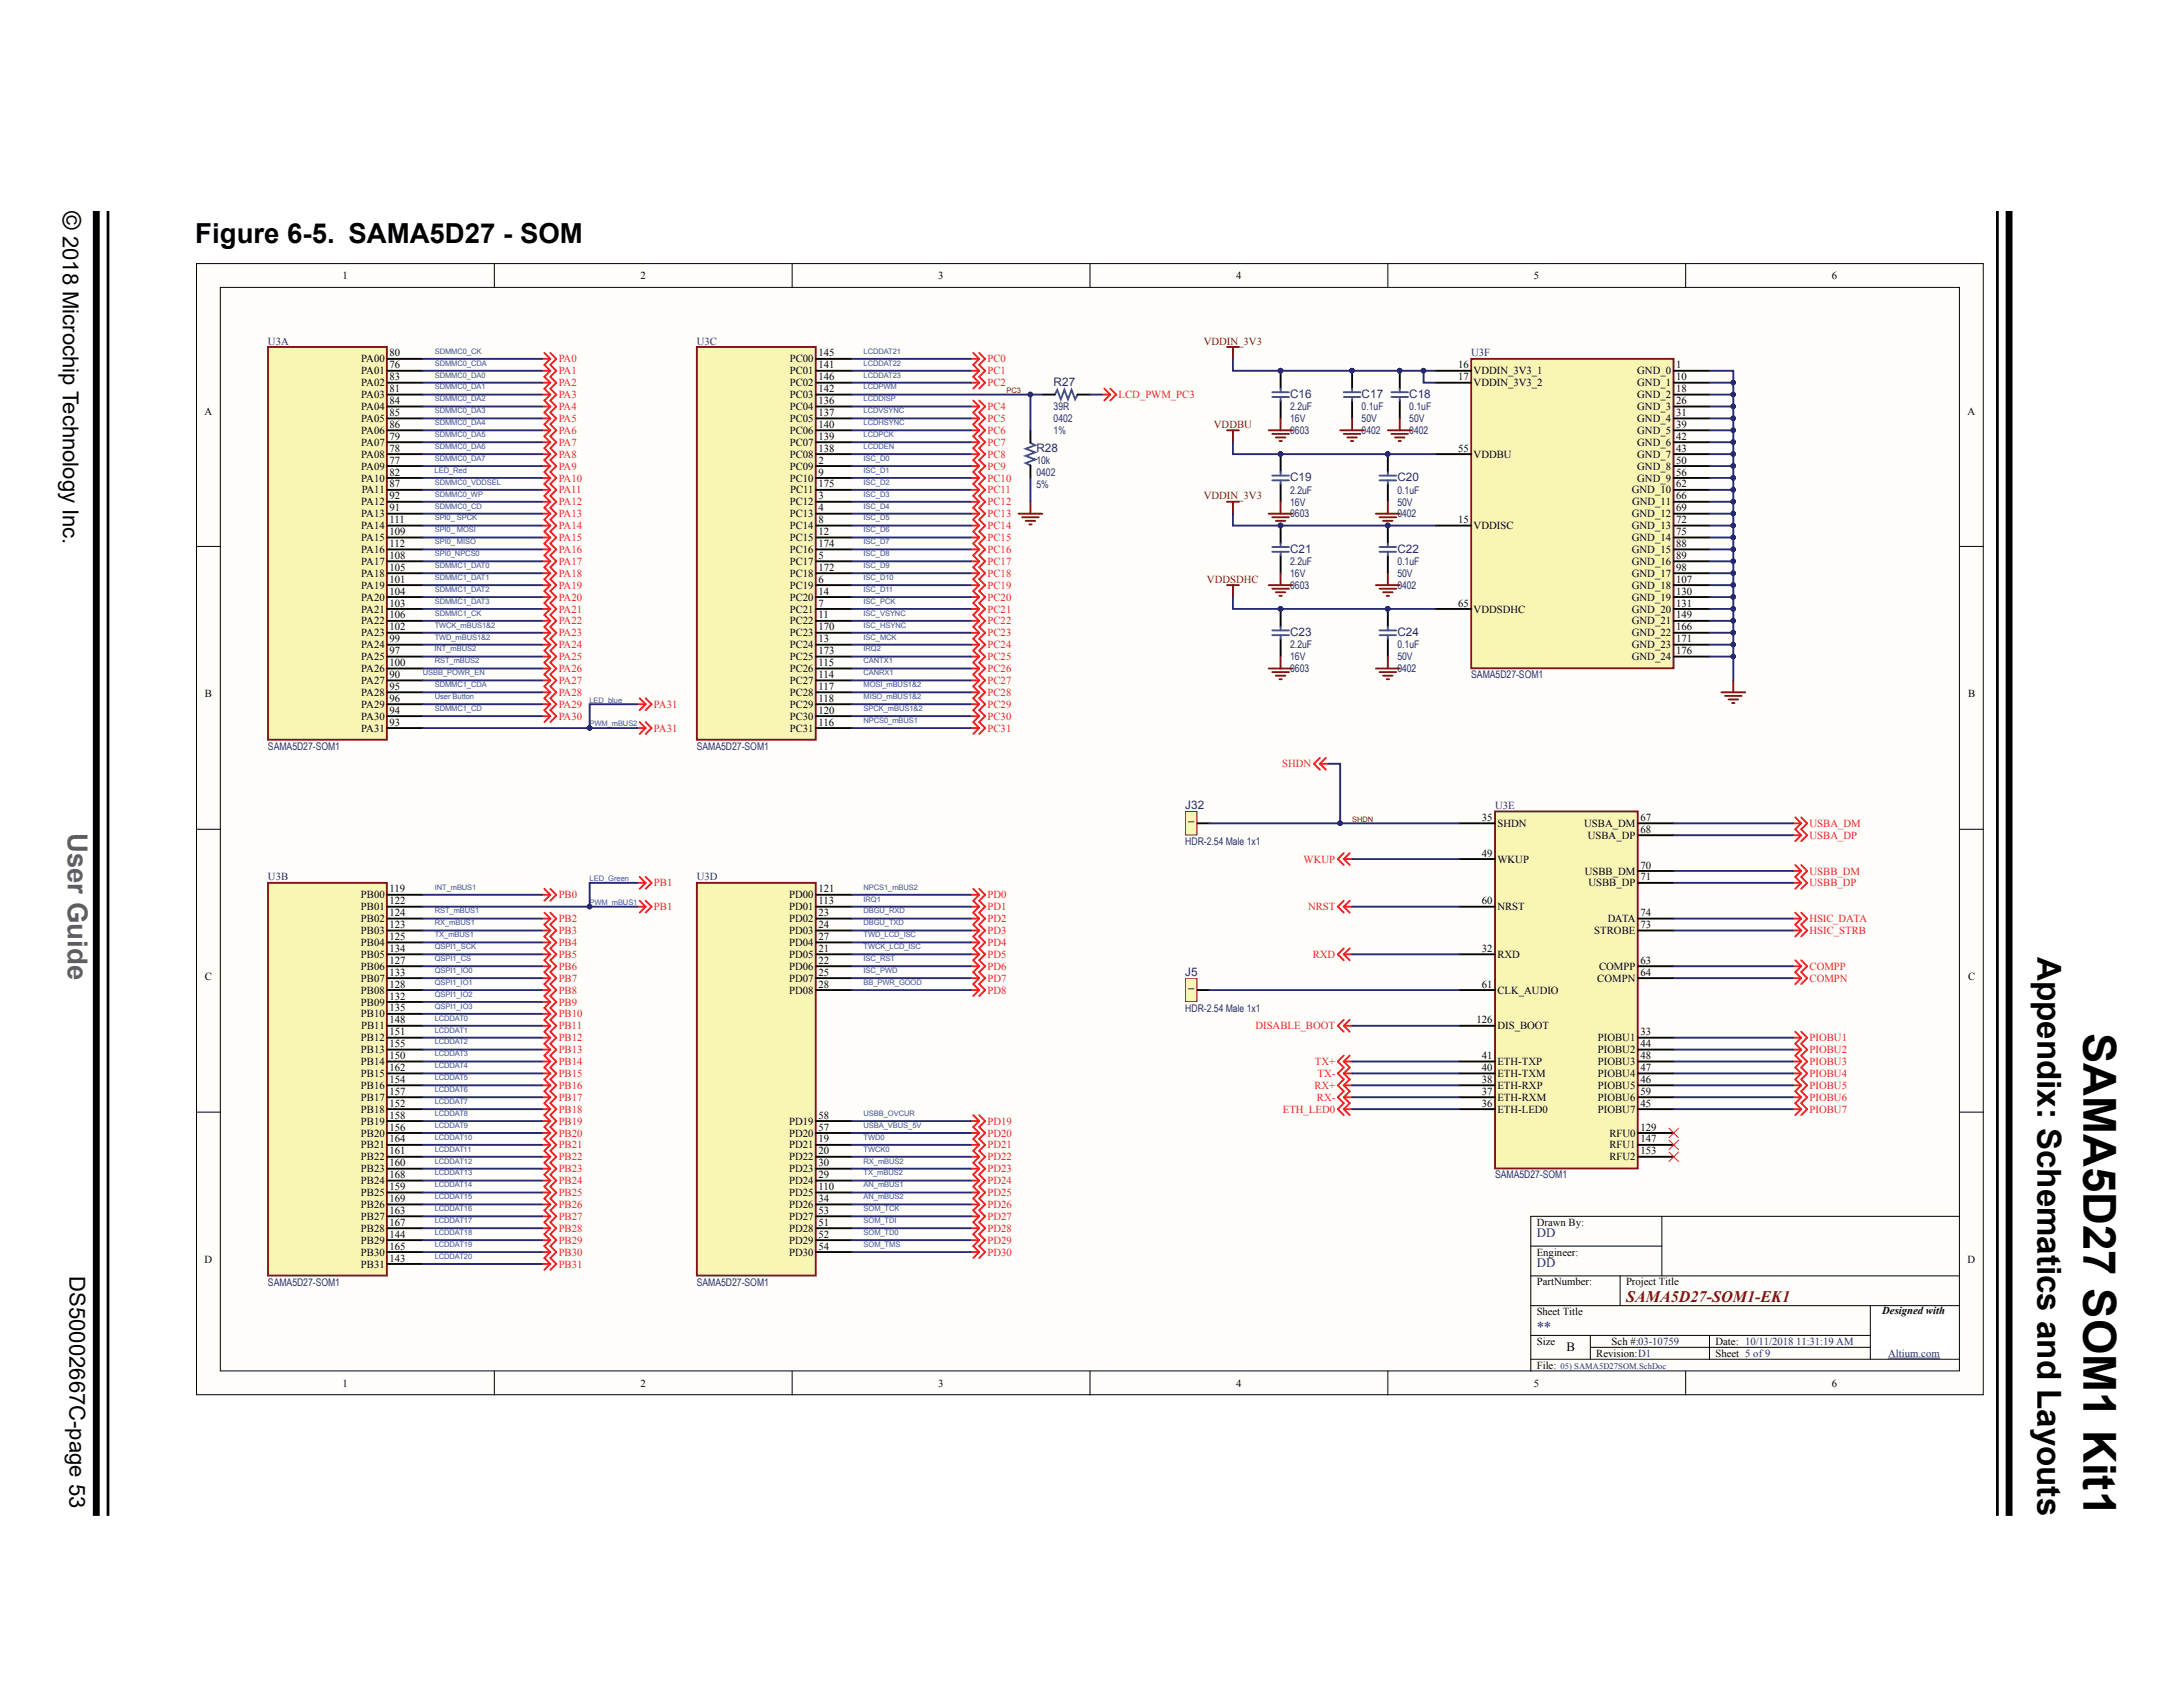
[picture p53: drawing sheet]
<svg xmlns="http://www.w3.org/2000/svg" width="279mm" height="216mm" viewBox="0 0 279 216" stroke-linecap="round" stroke-linejoin="round" font-family="sans-serif">
<defs><g id="words">
<text font-size="5.8" x="266.7" y="132.2" transform="rotate(90 266.7 132.2)">SAMA5D27 SOM1 Kit1</text>
<text font-size="4.2" x="260.8" y="122.5" transform="rotate(90 260.8 122.5)">Appendix: Schematics and Layouts</text>
<text font-size="3.5" x="25" y="31.1">Figure 6-5. SAMA5D27 - SOM</text>
<text font-size="3.5" fill="#656565" x="8.7" y="106.6" transform="rotate(90 8.7 106.6)">User Guide</text>
<text font-size="3.2" x="8.1" y="27" transform="rotate(90 8.1 27)">©</text>
<g font-size="2.8">
<text x="8.1" y="30.2" transform="rotate(90 8.1 30.2)">2018 Microchip Technology Inc.</text>
<text x="8.9" y="163.3" transform="rotate(90 8.9 163.3)">DS50002667C-page 53</text>
</g>
<text font-size="2.1" fill="#7f1315" x="208.1" y="166.6">SAMA5D27-SOM1-EK1</text>
<text font-size="1.9" fill="#272873" x="196.7" y="170.5">**</text>
<g font-size="1.7" fill="#272873">
<text x="196.7" y="158.4">DD</text>
<text x="196.7" y="162.2">DD</text>
</g>
<text font-size="1.7" fill="#040503" x="200.5" y="172.8">B</text>
<g font-size="1.5" fill="#272873">
<text x="134.9" y="49.4">R27</text>
<text x="165.1" y="50.9">C16</text>
<text x="174.3" y="50.9">C17</text>
<text x="180.4" y="50.9">C18</text>
<text x="132.6" y="57.9">R28</text>
<text x="165.1" y="61.6">C19</text>
<text x="178.8" y="61.6">C20</text>
<text x="165.1" y="70.7">C21</text>
<text x="178.8" y="70.7">C22</text>
<text x="165.1" y="81.4">C23</text>
<text x="178.8" y="81.4">C24</text>
<text x="151.7" y="103.5">J32</text>
<text x="151.7" y="124.9">J5</text>
</g>
<g font-size="1.4" fill="#040503">
<text x="43.9" y="35.7">1</text>
<text x="82" y="35.7">2</text>
<text x="120.1" y="35.7">3</text>
<text x="158.2" y="35.7">4</text>
<text x="196.3" y="35.7">5</text>
<text x="234.5" y="35.7">6</text>
<text x="46.2" y="46.4">PA00</text>
<text x="46.2" y="47.9">PA01</text>
<text x="49.9" y="45.6">80</text>
<text x="49.9" y="47.1">76</text>
<text x="101.1" y="46.4">PC00</text>
<text x="101.1" y="47.9">PC01</text>
<text x="104.7" y="45.6">145</text>
<text x="104.7" y="47.1">141</text>
<text x="186.6" y="47.1">16</text>
<text x="188.6" y="47.9">VDDIN_3V3_1</text>
<text x="209.5" y="47.9">GND_0</text>
<text x="214.5" y="47.1">1</text>
<text x="26.2" y="53.1">A</text>
<text x="46.2" y="49.4">PA02</text>
<text x="46.2" y="51">PA03</text>
<text x="46.2" y="52.5">PA04</text>
<text x="49.9" y="48.7">83</text>
<text x="49.9" y="50.2">81</text>
<text x="49.9" y="51.7">84</text>
<text x="49.9" y="53.2">85</text>
<text x="101.1" y="49.4">PC02</text>
<text x="101.1" y="51">PC03</text>
<text x="101.1" y="52.5">PC04</text>
<text x="104.7" y="48.7">146</text>
<text x="104.7" y="50.2">142</text>
<text x="104.7" y="51.7">136</text>
<text x="104.7" y="53.2">137</text>
<text x="186.6" y="48.7">17</text>
<text x="188.6" y="49.4">VDDIN_3V3_2</text>
<text x="209.5" y="49.4">GND_1</text>
<text x="209.5" y="51">GND_2</text>
<text x="209.5" y="52.5">GND_3</text>
<text x="214.5" y="48.7">10</text>
<text x="214.5" y="50.2">18</text>
<text x="214.5" y="51.7">26</text>
<text x="214.5" y="53.2">31</text>
<text x="251.8" y="53.1">A</text>
<text x="46.2" y="54">PA05</text>
<text x="46.2" y="55.5">PA06</text>
<text x="46.2" y="57.1">PA07</text>
<text x="46.2" y="58.6">PA08</text>
<text x="49.9" y="54.8">86</text>
<text x="49.9" y="56.3">79</text>
<text x="49.9" y="57.8">78</text>
<text x="49.9" y="59.3">77</text>
<text x="101.1" y="54">PC05</text>
<text x="101.1" y="55.5">PC06</text>
<text x="101.1" y="57.1">PC07</text>
<text x="101.1" y="58.6">PC08</text>
<text x="104.7" y="54.8">140</text>
<text x="104.7" y="56.3">139</text>
<text x="104.7" y="57.8">138</text>
<text x="104.7" y="59.3">2</text>
<text x="186.6" y="57.8">55</text>
<text x="188.6" y="58.6">VDDBU</text>
<text x="209.5" y="54">GND_4</text>
<text x="209.5" y="55.5">GND_5</text>
<text x="209.5" y="57.1">GND_6</text>
<text x="209.5" y="58.6">GND_7</text>
<text x="214.5" y="54.8">39</text>
<text x="214.5" y="56.3">42</text>
<text x="214.5" y="57.8">43</text>
<text x="214.5" y="59.3">50</text>
<text x="46.2" y="60.1">PA09</text>
<text x="46.2" y="61.6">PA10</text>
<text x="46.2" y="64.7">PA12</text>
<text x="46.3" y="63.1">PA11</text>
<text x="49.9" y="62.4">87</text>
<text x="49.9" y="60.9">82</text>
<text x="49.9" y="63.9">92</text>
<text x="49.9" y="65.4">91</text>
<text x="101.1" y="60.1">PC09</text>
<text x="101.1" y="61.6">PC10</text>
<text x="101.1" y="64.7">PC12</text>
<text x="101.1" y="63.1">PC11</text>
<text x="104.7" y="62.4">175</text>
<text x="104.7" y="60.9">9</text>
<text x="104.7" y="63.9">3</text>
<text x="104.7" y="65.4">4</text>
<text x="208.9" y="63.1">GND_10</text>
<text x="208.9" y="64.7">GND_11</text>
<text x="209.5" y="60.1">GND_8</text>
<text x="209.5" y="61.6">GND_9</text>
<text x="214.5" y="63.9">66</text>
<text x="214.5" y="60.9">56</text>
<text x="214.5" y="62.4">62</text>
<text x="214.5" y="65.4">69</text>
<text x="46.2" y="66.2">PA13</text>
<text x="46.2" y="67.7">PA14</text>
<text x="46.2" y="69.2">PA15</text>
<text x="46.2" y="70.8">PA16</text>
<text x="49.9" y="67">111</text>
<text x="49.9" y="68.5">109</text>
<text x="49.9" y="70">112</text>
<text x="49.9" y="71.5">108</text>
<text x="101.1" y="66.2">PC13</text>
<text x="101.1" y="67.7">PC14</text>
<text x="101.1" y="69.2">PC15</text>
<text x="101.1" y="70.8">PC16</text>
<text x="104.7" y="67">8</text>
<text x="104.7" y="68.5">12</text>
<text x="104.7" y="70">174</text>
<text x="104.7" y="71.5">5</text>
<text x="186.6" y="67">15</text>
<text x="188.6" y="67.7">VDDISC</text>
<text x="208.9" y="66.2">GND_12</text>
<text x="208.9" y="67.7">GND_13</text>
<text x="208.9" y="69.2">GND_14</text>
<text x="208.9" y="70.8">GND_15</text>
<text x="214.5" y="67">72</text>
<text x="214.5" y="68.5">75</text>
<text x="214.5" y="70">88</text>
<text x="214.5" y="71.5">89</text>
<text x="46.2" y="72.3">PA17</text>
<text x="46.2" y="73.8">PA18</text>
<text x="46.2" y="75.3">PA19</text>
<text x="46.2" y="76.9">PA20</text>
<text x="49.9" y="73.1">105</text>
<text x="49.9" y="74.6">101</text>
<text x="49.9" y="76.1">104</text>
<text x="49.9" y="77.6">103</text>
<text x="101.1" y="72.3">PC17</text>
<text x="101.1" y="73.8">PC18</text>
<text x="101.1" y="75.3">PC19</text>
<text x="101.1" y="76.9">PC20</text>
<text x="104.7" y="73.1">172</text>
<text x="104.7" y="74.6">6</text>
<text x="104.7" y="76.1">14</text>
<text x="104.7" y="77.6">7</text>
<text x="186.6" y="77.6">65</text>
<text x="208.9" y="72.3">GND_16</text>
<text x="208.9" y="73.8">GND_17</text>
<text x="208.9" y="75.3">GND_18</text>
<text x="208.9" y="76.9">GND_19</text>
<text x="214.5" y="73.1">98</text>
<text x="214.5" y="74.6">107</text>
<text x="214.5" y="76.1">130</text>
<text x="214.5" y="77.6">131</text>
<text x="46.2" y="78.4">PA21</text>
<text x="46.2" y="79.9">PA22</text>
<text x="46.2" y="81.4">PA23</text>
<text x="46.2" y="83">PA24</text>
<text x="49.9" y="79.2">106</text>
<text x="49.9" y="80.7">102</text>
<text x="49.9" y="82.2">99</text>
<text x="49.9" y="83.7">97</text>
<text x="101.1" y="78.4">PC21</text>
<text x="101.1" y="79.9">PC22</text>
<text x="101.1" y="81.4">PC23</text>
<text x="101.1" y="83">PC24</text>
<text x="104.7" y="79.2">11</text>
<text x="104.7" y="80.7">170</text>
<text x="104.7" y="82.2">13</text>
<text x="104.7" y="83.7">173</text>
<text x="188.6" y="78.4">VDDSDHC</text>
<text x="208.9" y="78.4">GND_20</text>
<text x="208.9" y="79.9">GND_21</text>
<text x="208.9" y="81.4">GND_22</text>
<text x="208.9" y="83">GND_23</text>
<text x="214.5" y="79.2">149</text>
<text x="214.5" y="80.7">166</text>
<text x="214.5" y="82.2">171</text>
<text x="214.5" y="83.7">176</text>
<text x="26.2" y="89.3">B</text>
<text x="46.2" y="84.5">PA25</text>
<text x="46.2" y="86">PA26</text>
<text x="46.2" y="87.5">PA27</text>
<text x="46.2" y="89.1">PA28</text>
<text x="49.9" y="85.3">100</text>
<text x="49.9" y="86.8">90</text>
<text x="49.9" y="88.3">95</text>
<text x="49.9" y="89.8">96</text>
<text x="101.1" y="84.5">PC25</text>
<text x="101.1" y="86">PC26</text>
<text x="101.1" y="87.5">PC27</text>
<text x="101.1" y="89.1">PC28</text>
<text x="104.7" y="85.3">115</text>
<text x="104.7" y="86.8">114</text>
<text x="104.7" y="88.3">117</text>
<text x="104.7" y="89.8">118</text>
<text x="208.9" y="84.5">GND_24</text>
<text x="251.9" y="89.3">B</text>
<text x="46.2" y="90.6">PA29</text>
<text x="46.2" y="92.1">PA30</text>
<text x="46.2" y="93.6">PA31</text>
<text x="49.9" y="91.3">94</text>
<text x="49.9" y="92.9">93</text>
<text x="101.1" y="90.6">PC29</text>
<text x="101.1" y="92.1">PC30</text>
<text x="101.1" y="93.6">PC31</text>
<text x="104.7" y="91.3">120</text>
<text x="104.7" y="92.9">116</text>
<text x="189.7" y="105.1">35</text>
<text x="191.7" y="105.8">SHDN</text>
<text x="202.8" y="105.8">USBA_DM</text>
<text x="203.2" y="107.3">USBA_DP</text>
<text x="210" y="105.1">67</text>
<text x="210" y="106.6">68</text>
<text x="189.7" y="109.6">49</text>
<text x="191.7" y="110.4">WKUP</text>
<text x="202.8" y="111.9">USBB_DM</text>
<text x="203.3" y="113.4">USBB_DP</text>
<text x="210" y="111.2">70</text>
<text x="210" y="112.7">71</text>
<text x="46.2" y="116.5">PB01</text>
<text x="46.2" y="118">PB02</text>
<text x="46.2" y="119.5">PB03</text>
<text x="46.2" y="115">PB00</text>
<text x="49.9" y="115.7">122</text>
<text x="49.9" y="117.3">124</text>
<text x="49.9" y="118.8">123</text>
<text x="49.9" y="114.2">119</text>
<text x="101" y="115">PD00</text>
<text x="101" y="116.5">PD01</text>
<text x="101" y="118">PD02</text>
<text x="101" y="119.5">PD03</text>
<text x="104.7" y="114.2">121</text>
<text x="104.7" y="115.7">113</text>
<text x="104.7" y="117.3">23</text>
<text x="104.7" y="118.8">24</text>
<text x="189.7" y="115.7">60</text>
<text x="191.7" y="116.5">NRST</text>
<text x="204.1" y="119.5">STROBE</text>
<text x="205.8" y="118">DATA</text>
<text x="210" y="117.3">74</text>
<text x="210" y="118.8">73</text>
<text x="26.2" y="125.5">C</text>
<text x="46.2" y="121.1">PB04</text>
<text x="46.2" y="122.6">PB05</text>
<text x="46.2" y="124.1">PB06</text>
<text x="46.2" y="125.6">PB07</text>
<text x="49.9" y="120.3">125</text>
<text x="49.9" y="121.8">134</text>
<text x="49.9" y="123.4">127</text>
<text x="49.9" y="124.9">133</text>
<text x="101" y="121.1">PD04</text>
<text x="101" y="122.6">PD05</text>
<text x="101" y="124.1">PD06</text>
<text x="101" y="125.6">PD07</text>
<text x="104.7" y="120.3">27</text>
<text x="104.7" y="121.8">21</text>
<text x="104.7" y="123.4">22</text>
<text x="104.7" y="124.9">25</text>
<text x="189.7" y="121.8">32</text>
<text x="191.7" y="122.6">RXD</text>
<text x="204.4" y="125.6">COMPN</text>
<text x="204.7" y="124.1">COMPP</text>
<text x="210" y="124.9">64</text>
<text x="210" y="123.4">63</text>
<text x="251.9" y="125.5">C</text>
<text x="46.2" y="127.2">PB08</text>
<text x="46.2" y="128.7">PB09</text>
<text x="46.2" y="130.2">PB10</text>
<text x="46.2" y="131.7">PB11</text>
<text x="49.9" y="131">148</text>
<text x="49.9" y="126.4">128</text>
<text x="49.9" y="127.9">132</text>
<text x="49.9" y="129.4">135</text>
<text x="101" y="127.2">PD08</text>
<text x="104.7" y="126.4">28</text>
<text x="189" y="131">126</text>
<text x="189.7" y="126.4">61</text>
<text x="191.7" y="131.7">DIS_BOOT</text>
<text x="191.7" y="127.2">CLK_AUDIO</text>
<text x="46.2" y="133.3">PB12</text>
<text x="46.2" y="134.8">PB13</text>
<text x="46.2" y="136.3">PB14</text>
<text x="46.2" y="137.8">PB15</text>
<text x="49.9" y="132.5">151</text>
<text x="49.9" y="134">155</text>
<text x="49.9" y="135.5">150</text>
<text x="49.9" y="137.1">162</text>
<text x="189.7" y="135.5">41</text>
<text x="189.7" y="137.1">40</text>
<text x="191.7" y="136.3">ETH-TXP</text>
<text x="191.7" y="137.8">ETH-TXM</text>
<text x="204.5" y="133.3">PIOBU1</text>
<text x="204.5" y="134.8">PIOBU2</text>
<text x="204.5" y="136.3">PIOBU3</text>
<text x="204.5" y="137.8">PIOBU4</text>
<text x="210" y="132.5">33</text>
<text x="210" y="134">44</text>
<text x="210" y="135.5">48</text>
<text x="210" y="137.1">47</text>
<text x="46.2" y="139.4">PB16</text>
<text x="46.2" y="140.9">PB17</text>
<text x="46.2" y="142.4">PB18</text>
<text x="46.2" y="143.9">PB19</text>
<text x="49.9" y="138.6">154</text>
<text x="49.9" y="140.1">157</text>
<text x="49.9" y="141.6">152</text>
<text x="49.9" y="143.2">158</text>
<text x="101" y="143.9">PD19</text>
<text x="104.7" y="143.2">58</text>
<text x="189.7" y="138.6">38</text>
<text x="189.7" y="140.1">37</text>
<text x="189.7" y="141.6">36</text>
<text x="191.7" y="139.4">ETH-RXP</text>
<text x="191.7" y="140.9">ETH-RXM</text>
<text x="191.7" y="142.4">ETH-LED0</text>
<text x="204.5" y="139.4">PIOBU5</text>
<text x="204.5" y="140.9">PIOBU6</text>
<text x="204.5" y="142.4">PIOBU7</text>
<text x="210" y="138.6">46</text>
<text x="210" y="140.1">59</text>
<text x="210" y="141.6">45</text>
<text x="46.2" y="145.5">PB20</text>
<text x="46.2" y="147">PB21</text>
<text x="46.2" y="148.5">PB22</text>
<text x="49.9" y="144.7">156</text>
<text x="49.9" y="146.2">164</text>
<text x="49.9" y="147.7">161</text>
<text x="49.9" y="149.3">160</text>
<text x="101" y="145.5">PD20</text>
<text x="101" y="147">PD21</text>
<text x="101" y="148.5">PD22</text>
<text x="104.7" y="144.7">57</text>
<text x="104.7" y="146.2">19</text>
<text x="104.7" y="147.7">20</text>
<text x="104.7" y="149.3">30</text>
<text x="206" y="145.5">RFU0</text>
<text x="206" y="147">RFU1</text>
<text x="206" y="148.5">RFU2</text>
<text x="210" y="144.7">129</text>
<text x="210" y="146.2">147</text>
<text x="210" y="147.7">153</text>
<text x="46.2" y="150">PB23</text>
<text x="46.2" y="151.5">PB24</text>
<text x="46.2" y="153.1">PB25</text>
<text x="46.2" y="154.6">PB26</text>
<text x="49.9" y="150.8">168</text>
<text x="49.9" y="152.3">159</text>
<text x="49.9" y="153.8">169</text>
<text x="49.9" y="155.4">163</text>
<text x="101" y="150">PD23</text>
<text x="101" y="151.5">PD24</text>
<text x="101" y="153.1">PD25</text>
<text x="101" y="154.6">PD26</text>
<text x="104.7" y="150.8">29</text>
<text x="104.7" y="152.3">110</text>
<text x="104.7" y="153.8">34</text>
<text x="104.7" y="155.4">53</text>
<text x="26.2" y="161.7">D</text>
<text x="46.2" y="156.1">PB27</text>
<text x="46.2" y="157.6">PB28</text>
<text x="46.2" y="159.2">PB29</text>
<text x="46.2" y="160.7">PB30</text>
<text x="49.9" y="156.9">167</text>
<text x="49.9" y="158.4">144</text>
<text x="49.9" y="159.9">165</text>
<text x="49.9" y="161.5">143</text>
<text x="101" y="156.1">PD27</text>
<text x="101" y="157.6">PD28</text>
<text x="101" y="159.2">PD29</text>
<text x="101" y="160.7">PD30</text>
<text x="104.7" y="156.9">51</text>
<text x="104.7" y="158.4">52</text>
<text x="104.7" y="159.9">54</text>
<text x="196.7" y="156.9">Drawn By:</text>
<text x="196.7" y="160.7">Engineer:</text>
<text x="251.8" y="161.7">D</text>
<text x="46.2" y="162.2">PB31</text>
<text x="196.7" y="164.5">PartNumber:</text>
<text x="208.1" y="164.5">Project Title</text>
<text x="196.7" y="168.3">Sheet Title</text>
<text x="196.7" y="172.1">Size</text>
<text x="204.3" y="173.6">Revision:D1</text>
<text x="206.3" y="172.1">Sch #:03-10759</text>
<text x="219.6" y="172.1">Date: 10/11/2018</text>
<text x="219.6" y="173.6">Sheet 5 of9</text>
<text x="240.9" y="168.2">Designed with</text>
<text x="43.9" y="177.5">1</text>
<text x="82" y="177.5">2</text>
<text x="120.1" y="177.5">3</text>
<text x="158.2" y="177.5">4</text>
<text x="196.3" y="177.5">5</text>
<text x="196.7" y="175.2">File:</text>
<text x="234.5" y="177.5">6</text>
</g>
<g font-size="1.4" fill="#272873">
<text x="34.3" y="44.1">U3A</text>
<text x="89.2" y="44.1">U3C</text>
<text x="188.3" y="45.6">U3F</text>
<text x="191.3" y="103.5">U3E</text>
<text x="34.3" y="112.7">U3B</text>
<text x="89.2" y="112.7">U3D</text>
<text x="229.9" y="172.1">11:31:19 AM</text>
<text x="241.7" y="173.6">Altium.com</text>
</g>
<g font-size="1.4" fill="#ee1f23">
<text x="71.5" y="46.4">PA0</text>
<text x="71.5" y="47.9">PA1</text>
<text x="126.4" y="46.4">PC0</text>
<text x="126.4" y="47.9">PC1</text>
<text x="71.5" y="49.4">PA2</text>
<text x="71.5" y="51">PA3</text>
<text x="71.5" y="52.5">PA4</text>
<text x="126.4" y="49.4">PC2</text>
<text x="126.4" y="52.5">PC4</text>
<text x="143.2" y="51">LCD_PWM_PC3</text>
<text x="71.5" y="54">PA5</text>
<text x="71.5" y="55.5">PA6</text>
<text x="71.5" y="57.1">PA7</text>
<text x="71.5" y="58.6">PA8</text>
<text x="126.4" y="54">PC5</text>
<text x="126.4" y="55.5">PC6</text>
<text x="126.4" y="57.1">PC7</text>
<text x="126.4" y="58.6">PC8</text>
<text x="71.5" y="60.1">PA9</text>
<text x="71.5" y="61.6">PA10</text>
<text x="71.5" y="63.1">PA11</text>
<text x="71.5" y="64.7">PA12</text>
<text x="126.4" y="60.1">PC9</text>
<text x="126.4" y="61.6">PC10</text>
<text x="126.4" y="63.1">PC11</text>
<text x="126.4" y="64.7">PC12</text>
<text x="71.5" y="66.2">PA13</text>
<text x="71.5" y="67.7">PA14</text>
<text x="71.5" y="69.2">PA15</text>
<text x="71.5" y="70.8">PA16</text>
<text x="126.4" y="66.2">PC13</text>
<text x="126.4" y="67.7">PC14</text>
<text x="126.4" y="69.2">PC15</text>
<text x="126.4" y="70.8">PC16</text>
<text x="71.5" y="72.3">PA17</text>
<text x="71.5" y="73.8">PA18</text>
<text x="71.5" y="75.3">PA19</text>
<text x="71.5" y="76.9">PA20</text>
<text x="126.4" y="72.3">PC17</text>
<text x="126.4" y="73.8">PC18</text>
<text x="126.4" y="75.3">PC19</text>
<text x="126.4" y="76.9">PC20</text>
<text x="71.5" y="78.4">PA21</text>
<text x="71.5" y="79.9">PA22</text>
<text x="71.5" y="81.4">PA23</text>
<text x="71.5" y="83">PA24</text>
<text x="126.4" y="78.4">PC21</text>
<text x="126.4" y="79.9">PC22</text>
<text x="126.4" y="81.4">PC23</text>
<text x="126.4" y="83">PC24</text>
<text x="71.5" y="84.5">PA25</text>
<text x="71.5" y="86">PA26</text>
<text x="71.5" y="89.1">PA28</text>
<text x="71.5" y="87.5">PA27</text>
<text x="126.4" y="84.5">PC25</text>
<text x="126.4" y="86">PC26</text>
<text x="126.4" y="87.5">PC27</text>
<text x="126.4" y="89.1">PC28</text>
<text x="71.5" y="92.1">PA30</text>
<text x="71.5" y="90.6">PA29</text>
<text x="83.7" y="90.6">PA31</text>
<text x="83.7" y="93.6">PA31</text>
<text x="126.4" y="90.6">PC29</text>
<text x="126.4" y="92.1">PC30</text>
<text x="126.4" y="93.6">PC31</text>
<text x="164.1" y="98.2">SHDN</text>
<text x="231.6" y="105.8">USBA_DM</text>
<text x="231.6" y="107.3">USBA_DP</text>
<text x="83.7" y="113.4">PB1</text>
<text x="166.9" y="110.4">WKUP</text>
<text x="231.6" y="113.4">USBB_DP</text>
<text x="231.6" y="111.9">USBB_DM</text>
<text x="71.5" y="118">PB2</text>
<text x="71.5" y="119.5">PB3</text>
<text x="71.5" y="115">PB0</text>
<text x="83.7" y="116.5">PB1</text>
<text x="126.4" y="115">PD0</text>
<text x="126.4" y="116.5">PD1</text>
<text x="126.4" y="118">PD2</text>
<text x="126.4" y="119.5">PD3</text>
<text x="167.4" y="116.5">NRST</text>
<text x="231.6" y="118">HSIC_DATA</text>
<text x="231.6" y="119.5">HSIC_STRB</text>
<text x="71.5" y="121.1">PB4</text>
<text x="71.5" y="122.6">PB5</text>
<text x="71.5" y="124.1">PB6</text>
<text x="71.5" y="125.6">PB7</text>
<text x="126.4" y="121.1">PD4</text>
<text x="126.4" y="122.6">PD5</text>
<text x="126.4" y="124.1">PD6</text>
<text x="126.4" y="125.6">PD7</text>
<text x="168" y="122.6">RXD</text>
<text x="231.6" y="124.1">COMPP</text>
<text x="231.6" y="125.6">COMPN</text>
<text x="71.5" y="127.2">PB8</text>
<text x="71.5" y="128.7">PB9</text>
<text x="71.5" y="130.2">PB10</text>
<text x="71.5" y="131.7">PB11</text>
<text x="126.4" y="127.2">PD8</text>
<text x="160.7" y="131.7">DISABLE_BOOT</text>
<text x="71.5" y="133.3">PB12</text>
<text x="71.5" y="134.8">PB13</text>
<text x="71.5" y="136.3">PB14</text>
<text x="71.5" y="137.8">PB15</text>
<text x="168.3" y="136.3">TX+</text>
<text x="168.6" y="137.8">TX-</text>
<text x="231.6" y="134.8">PIOBU2</text>
<text x="231.6" y="137.8">PIOBU4</text>
<text x="231.6" y="136.3">PIOBU3</text>
<text x="231.6" y="133.3">PIOBU1</text>
<text x="71.5" y="139.4">PB16</text>
<text x="71.5" y="140.9">PB17</text>
<text x="71.5" y="142.4">PB18</text>
<text x="71.5" y="143.9">PB19</text>
<text x="126.4" y="143.9">PD19</text>
<text x="164.2" y="142.4">ETH_LED0</text>
<text x="168.2" y="139.4">RX+</text>
<text x="168.6" y="140.9">RX-</text>
<text x="231.6" y="140.9">PIOBU6</text>
<text x="231.6" y="142.4">PIOBU7</text>
<text x="231.6" y="139.4">PIOBU5</text>
<text x="71.5" y="145.5">PB20</text>
<text x="71.5" y="147">PB21</text>
<text x="71.5" y="148.5">PB22</text>
<text x="126.4" y="145.5">PD20</text>
<text x="126.4" y="147">PD21</text>
<text x="126.4" y="148.5">PD22</text>
<text x="71.5" y="150">PB23</text>
<text x="71.5" y="151.5">PB24</text>
<text x="71.5" y="153.1">PB25</text>
<text x="71.5" y="154.6">PB26</text>
<text x="126.4" y="150">PD23</text>
<text x="126.4" y="151.5">PD24</text>
<text x="126.4" y="153.1">PD25</text>
<text x="126.4" y="154.6">PD26</text>
<text x="71.5" y="156.1">PB27</text>
<text x="71.5" y="157.6">PB28</text>
<text x="71.5" y="159.2">PB29</text>
<text x="71.5" y="160.7">PB30</text>
<text x="126.4" y="156.1">PD27</text>
<text x="126.4" y="157.6">PD28</text>
<text x="126.4" y="159.2">PD29</text>
<text x="126.4" y="160.7">PD30</text>
<text x="71.5" y="162.2">PB31</text>
</g>
<g font-size="1.4" fill="#7f1315">
<text x="154.1" y="44.1">VDDIN_3V3</text>
<text x="155.4" y="54.8">VDDBU</text>
<text x="154.1" y="63.9">VDDIN_3V3</text>
<text x="154.5" y="74.6">VDDSDHC</text>
</g>
<g font-size="1.3" fill="#272873">
<text x="134.9" y="52.5">39R</text>
<text x="165.1" y="52.5">2.2uF</text>
<text x="174.3" y="52.5">0.1uF</text>
<text x="180.4" y="52.5">0.1uF</text>
<text x="132.6" y="59.4">10k</text>
<text x="134.9" y="54">0402</text>
<text x="134.9" y="55.6">1%</text>
<text x="165.1" y="54">16V</text>
<text x="165.1" y="55.6">0603</text>
<text x="174.3" y="54">50V</text>
<text x="174.3" y="55.6">0402</text>
<text x="180.4" y="54">50V</text>
<text x="180.4" y="55.6">0402</text>
<text x="132.6" y="61">0402</text>
<text x="132.6" y="62.5">5%</text>
<text x="165.1" y="63.2">2.2uF</text>
<text x="165.1" y="64.7">16V</text>
<text x="178.8" y="63.2">0.1uF</text>
<text x="178.8" y="64.7">50V</text>
<text x="165.1" y="66.2">0603</text>
<text x="178.8" y="66.2">0402</text>
<text x="165.1" y="72.3">2.2uF</text>
<text x="165.1" y="73.8">16V</text>
<text x="165.1" y="75.4">0603</text>
<text x="178.8" y="72.3">0.1uF</text>
<text x="178.8" y="73.8">50V</text>
<text x="178.8" y="75.4">0402</text>
<text x="165.1" y="83">2.2uF</text>
<text x="178.8" y="83">0.1uF</text>
<text x="165.1" y="84.5">16V</text>
<text x="165.1" y="86">0603</text>
<text x="178.8" y="84.5">50V</text>
<text x="178.8" y="86">0402</text>
<text x="188.3" y="86.8">SAMA5D27-SOM1</text>
<text x="34.3" y="95.9">SAMA5D27-SOM1</text>
<text x="89.2" y="95.9">SAMA5D27-SOM1</text>
<text x="151.7" y="108.1">HDR-2.54 Male 1x1</text>
<text x="151.7" y="129.5">HDR-2.54 Male 1x1</text>
<text x="191.3" y="150.8">SAMA5D27-SOM1</text>
<text x="34.3" y="164.5">SAMA5D27-SOM1</text>
<text x="89.2" y="164.5">SAMA5D27-SOM1</text>
</g>
<g font-size="1.1" fill="#040503">
<text x="152.8" y="105.5" transform="rotate(-90 152.8 105.5)">1</text>
<text x="152.8" y="126.8" transform="rotate(-90 152.8 126.8)">1</text>
</g>
<text font-size="1.1" fill="#272873" x="199.7" y="175.2">05) SAMA5D27SOM.SchDoc</text>
<g font-size="1" fill="#3853a3">
<text x="55.6" y="45.3">SDMMC0_CK</text>
<text x="55.6" y="46.8">SDMMC0_CDA</text>
<text x="110.5" y="45.3">LCDDAT21</text>
<text x="110.5" y="46.8">LCDDAT22</text>
<text x="55.6" y="52.9">SDMMC0_DA3</text>
<text x="55.6" y="51.4">SDMMC0_DA2</text>
<text x="55.6" y="49.8">SDMMC0_DA1</text>
<text x="55.6" y="48.3">SDMMC0_DA0</text>
<text x="110.5" y="49.8">LCDPWM</text>
<text x="110.5" y="51.4">LCDDISP</text>
<text x="110.5" y="48.3">LCDDAT23</text>
<text x="110.5" y="52.9">LCDVSYNC</text>
<text x="55.6" y="54.4">SDMMC0_DA4</text>
<text x="55.6" y="55.9">SDMMC0_DA5</text>
<text x="55.6" y="57.5">SDMMC0_DA6</text>
<text x="55.6" y="59">SDMMC0_DA7</text>
<text x="110.5" y="55.9">LCDPCK</text>
<text x="110.5" y="54.4">LCDHSYNC</text>
<text x="110.5" y="57.5">LCDDEN</text>
<text x="110.5" y="59">ISC_D0</text>
<text x="55.6" y="60.5">LED_Red</text>
<text x="55.6" y="63.6">SDMMC0_WP</text>
<text x="55.6" y="62">SDMMC0_VDDSEL</text>
<text x="55.6" y="65.1">SDMMC0_CD</text>
<text x="110.5" y="63.6">ISC_D3</text>
<text x="110.5" y="60.5">ISC_D1</text>
<text x="110.5" y="65.1">ISC_D4</text>
<text x="110.5" y="62">ISC_D2</text>
<text x="55.6" y="66.6">SPI0_ SPCK</text>
<text x="55.6" y="68.1">SPI0_ MOSI</text>
<text x="55.6" y="69.7">SPI0_ MISO</text>
<text x="55.6" y="71.2">SPI0_NPCS0</text>
<text x="110.5" y="69.7">ISC_D7</text>
<text x="110.5" y="66.6">ISC_D5</text>
<text x="110.5" y="71.2">ISC_D8</text>
<text x="110.5" y="68.1">ISC_D6</text>
<text x="55.6" y="77.3">SDMMC1_DAT3</text>
<text x="55.6" y="75.7">SDMMC1_DAT2</text>
<text x="55.6" y="72.7">SDMMC1_DAT0</text>
<text x="55.6" y="74.2">SDMMC1_DAT1</text>
<text x="110.5" y="75.7">ISC_D11</text>
<text x="110.5" y="72.7">ISC_D9</text>
<text x="110.5" y="74.2">ISC_D10</text>
<text x="110.5" y="77.3">ISC_PCK</text>
<text x="55.6" y="83.4">INT_mBUS2</text>
<text x="55.6" y="80.3">TWCK_mBUS1&amp;2</text>
<text x="55.6" y="81.8">TWD_mBUS1&amp;2</text>
<text x="55.6" y="78.8">SDMMC1_CK</text>
<text x="110.5" y="83.4">IRQ2</text>
<text x="110.5" y="81.8">ISC_MCK</text>
<text x="110.5" y="80.3">ISC_HSYNC</text>
<text x="110.5" y="78.8">ISC_VSYNC</text>
<text x="54.1" y="86.4">USBB_POWR_EN</text>
<text x="55.6" y="89.5">User Button</text>
<text x="55.6" y="87.9">SDMMC1_CDA</text>
<text x="55.6" y="84.9">RST_mBUS2</text>
<text x="75.4" y="89.9">LED_blue</text>
<text x="110.5" y="86.4">CANRX1</text>
<text x="110.5" y="84.9">CANTX1</text>
<text x="110.5" y="87.9">MOSI_mBUS1&amp;2</text>
<text x="110.5" y="89.5">MISO_mBUS1&amp;2</text>
<text x="55.6" y="91">SDMMC1_CD</text>
<text x="75.4" y="93">PWM_mBUS2</text>
<text x="110.5" y="92.5">NPCS0_mBUS1</text>
<text x="110.5" y="91">SPCK_mBUS1&amp;2</text>
<text x="55.6" y="113.9">INT_mBUS1</text>
<text x="75.5" y="112.8">LED_Green</text>
<text x="110.5" y="113.8">NPCS1_mBUS2</text>
<text x="55.6" y="119.9">TX_mBUS1</text>
<text x="55.6" y="116.9">RST_mBUS1</text>
<text x="55.6" y="118.4">RX_mBUS1</text>
<text x="75.5" y="115.8">PWM_mBUS1</text>
<text x="110.5" y="116.9">DBGU_RXD</text>
<text x="110.5" y="118.4">DBGU_TXD</text>
<text x="110.5" y="115.4">IRQ1</text>
<text x="110.5" y="119.9">TWD_LCD_ISC</text>
<text x="55.6" y="124.5">QSPI1_IO0</text>
<text x="55.6" y="123">QSPI1_CS</text>
<text x="55.6" y="121.5">QSPI1_SCK</text>
<text x="110.5" y="123">ISC_RST</text>
<text x="110.5" y="121.5">TWCK_LCD_ISC</text>
<text x="110.5" y="124.5">ISC_PWD</text>
<text x="55.6" y="129.1">QSPI1_IO3</text>
<text x="55.6" y="127.6">QSPI1_IO2</text>
<text x="55.6" y="126">QSPI1_IO1</text>
<text x="55.6" y="130.6">LCDDAT0</text>
<text x="110.5" y="126">BB_PWR_GOOD</text>
<text x="55.6" y="136.7">LCDDAT4</text>
<text x="55.6" y="135.2">LCDDAT3</text>
<text x="55.6" y="133.7">LCDDAT2</text>
<text x="55.6" y="132.1">LCDDAT1</text>
<text x="55.6" y="139.8">LCDDAT6</text>
<text x="55.6" y="138.2">LCDDAT5</text>
<text x="55.6" y="142.8">LCDDAT8</text>
<text x="55.6" y="141.3">LCDDAT7</text>
<text x="110.5" y="142.8">USBB_OVCUR</text>
<text x="55.6" y="147.4">LCDDAT11</text>
<text x="55.6" y="145.9">LCDDAT10</text>
<text x="55.6" y="144.3">LCDDAT9</text>
<text x="55.6" y="148.9">LCDDAT12</text>
<text x="110.5" y="144.3">USBA_VBUS_5V</text>
<text x="110.5" y="147.4">TWCK0</text>
<text x="110.5" y="148.9">RX_mBUS2</text>
<text x="110.5" y="145.9">TWD0</text>
<text x="55.6" y="155">LCDDAT16</text>
<text x="55.6" y="153.5">LCDDAT15</text>
<text x="55.6" y="152">LCDDAT14</text>
<text x="55.6" y="150.4">LCDDAT13</text>
<text x="110.5" y="150.4">TX_mBUS2</text>
<text x="110.5" y="155">SOM_TCK</text>
<text x="110.5" y="153.5">AN_mBUS2</text>
<text x="110.5" y="152">AN_mBUS1</text>
<text x="55.6" y="161.1">LCDDAT20</text>
<text x="55.6" y="159.6">LCDDAT19</text>
<text x="55.6" y="158.1">LCDDAT18</text>
<text x="55.6" y="156.5">LCDDAT17</text>
<text x="110.5" y="158.1">SOM_TD0</text>
<text x="110.5" y="159.6">SOM_TMS</text>
<text x="110.5" y="156.5">SOM_TDI</text>
</g>
<g font-size="1" fill="#7f1315">
<text x="128.8" y="50.3">PC3</text>
<text x="173.1" y="105.2">SHDN</text>
</g>
</g></defs>
<!-- layer: Page 5 -->
<path d="M25.2 33.7h228.6v144.8h-228.6z" fill="#fefdfa"/>
<path d="M25.2 33.7h228.6v144.8h-228.6z" fill="none" stroke="#040503" stroke-width=".13"/>
<path d="M28.2 36.8h222.6v138.6h-222.6z" fill="#fefdfa" stroke="#040503" stroke-width=".13"/>
<g fill="none" stroke="#040503" stroke-width=".13">
<path d="M63.3 33.7v3.1M101.4 33.7v3.1M139.5 33.7v3.1M177.6 33.7v3.1M215.7 33.7v3.1M25.2 69.9h3M250.8 69.9h3.1M25.2 106.1h3M250.8 106.1h3.1M25.2 142.3h3M195.9 159.5h16.8M212.7 155.7v7.6"/>
<path d="M250.8 155.7h-54.9v19.8M250.8 142.3h3.1M63.3 175.5v3M101.4 175.5v3M139.5 175.5v3M177.6 175.5v3M195.9 167.1h54.9M195.9 170.9h43.5M195.9 163.3h54.9M195.9 174h54.9M203.5 170.9v3.1M203.5 172.4h35.9"/>
<path d="M207.4 163.3v3.8M215.7 175.5v3M218.8 170.9v3.1M239.4 167.1v6.9"/>
</g>
<path d="M239.4 167.2h10.6v6.7h-10.6z" fill="#fff" stroke="#fff" stroke-width=".13"/>
<path d="M241.7 173.8h6.6" fill="none" stroke="#272873" stroke-width=".13"/>
<path d="M153.2 105.4h1.6" fill="none" stroke="#040503" stroke-width=".24"/>
<path d="M151.7 103.8h1.5v3.1h-1.5z" fill="#f9f6b3"/>
<path d="M151.7 103.8h1.5v3.1h-1.5z" fill="none" stroke="#7f1315" stroke-width=".13"/>
<path d="M173.1 47.5v2.2M173.1 51.3v2.2M163.9 67.3v2.3M163.9 71.1v2.3M177.6 77.9v2.3M177.6 81.7v2.3M153.2 126.7h1.6" fill="none" stroke="#040503" stroke-width=".24"/>
<g fill="#272873" stroke="#272873" stroke-width=".13">
<circle cx="163.9" cy="67.2" r=".29"/>
<circle cx="173" cy="47.4" r=".29"/>
<circle cx="177.6" cy="77.9" r=".29"/>
</g>
<path d="M172 50.2h2.1M172 50.8h2.1M173.1 49.7v.5M173.1 50.8v.5M162.8 70h2.2M162.8 70.6h2.2M163.9 69.6v.4M163.9 70.6v.5M176.6 80.7h2.1M176.6 81.3h2.1M177.6 80.2v.5M177.6 81.3v.4" fill="none" stroke="#3853a3" stroke-width=".24"/>
<path d="M151.7 125.2h1.5v3h-1.5z" fill="#f9f6b3"/>
<path d="M151.7 125.2h1.5v3h-1.5z" fill="none" stroke="#7f1315" stroke-width=".13"/>
<g fill="none" stroke="#040503" stroke-width=".24">
<path d="M131.9 55.1v1.6M131.9 59.6v1.6M133.4 50.5h1.6M137.9 50.5h1.6M163.9 47.5v2.2M163.9 51.3v2.2M163.9 58.1v2.3M177.6 58.1v2.3M179.2 47.5v2.2M179.2 51.3v2.2M163.9 61.9v2.3M163.9 77.9v2.3"/>
<path d="M177.6 61.9v2.3M177.6 67.3v2.3M177.6 71.1v2.3M163.9 81.7v2.3"/>
</g>
<g fill="#272873" stroke="#272873" stroke-width=".13">
<circle cx="179.1" cy="47.4" r=".29"/>
<circle cx="163.9" cy="47.4" r=".29"/>
<circle cx="163.9" cy="58.1" r=".29"/>
<circle cx="177.6" cy="58.1" r=".29"/>
<circle cx="163.9" cy="77.9" r=".29"/>
<circle cx="177.6" cy="67.2" r=".29"/>
</g>
<g fill="none" stroke="#3853a3" stroke-width=".24">
<path d="M131.9 56.7l.6 .3-1.2 .4 1.2 .5-1.2 .4 1.2 .5-1.2 .5 .6 .3M135 50.5l.3-.6 .5 1.2 .4-1.2 .5 1.2 .4-1.2 .5 1.2 .3-.6M162.8 50.2h2.2M162.8 50.8h2.2M163.9 49.7v.5M163.9 50.8v.5M178.1 50.2h2.1M178.1 50.8h2.1M179.2 49.7v.5M179.2 50.8v.5M162.8 60.9h2.2M162.8 61.5h2.2"/>
<path d="M163.9 60.4v.5M163.9 61.5v.4M176.6 60.9h2.1M176.6 61.5h2.1M176.6 70h2.1M176.6 70.6h2.1M177.6 60.4v.5M177.6 61.5v.4M177.6 69.6v.4M177.6 70.6v.5M162.8 80.7h2.2M162.8 81.3h2.2"/>
<path d="M163.9 80.2v.5M163.9 81.3v.4"/>
</g>
<g fill="none" stroke="#7f1315" stroke-width=".24">
<path d="M157 44.4h1.6M157 55.1h1.6M157.8 44.4v1.5M157.8 55.1v1.5M162.4 55.1h3M162.8 55.5h2.2M163.3 56h1.2M163.8 56.4h.3M163.9 53.5v1.6M171.5 55.1h3.1M172 55.5h2.1M172.4 56h1.3"/>
<path d="M172.9 56.4h.3M173.1 53.5v1.6M177.6 55.1h3.1M178.1 55.5h2.1M178.5 56h1.3M179 56.4h.3M179.2 53.5v1.6M130.4 65.7h3M130.8 66.2h2.2M131.3 66.7h1.2M131.7 67.1h.3M131.9 64.2v1.5"/>
<path d="M157 74.9h1.6M157 64.2h1.6M157.8 64.2v1.5M157.8 74.9v1.5M162.4 65.7h3M162.4 74.9h3M162.8 66.2h2.2M162.8 75.3h2.2M163.3 66.7h1.2M163.3 75.8h1.2M163.8 67.1h.3M163.8 76.3h.3"/>
<path d="M163.9 64.2v1.5M163.9 73.4v1.5M176.1 65.7h3.1M176.1 74.9h3.1M176.6 66.2h2.1M176.6 75.3h2.1M177 66.7h1.2M177 75.8h1.2M177.5 67.1h.3M177.5 76.3h.3M177.6 64.2v1.5M177.6 73.4v1.5"/>
<path d="M162.4 85.6h3M162.8 86h2.2M163.3 86.5h1.2M163.8 86.9h.3M163.9 84v1.6M176.1 85.6h3.1M176.6 86h2.1M177 86.5h1.2M177.5 86.9h.3M177.6 84v1.6M220.3 88.6h3.1M220.8 89.1h2.1"/>
<path d="M221.2 89.5h1.3M221.7 90h.3M221.8 87.1v1.5"/>
</g>
<g fill="none" stroke="#ee1f23" stroke-width=".24">
<path d="M69.4 45.9h1M69.4 47.5h1M69.4 49h1M69.4 50.5h1M69.4 52h1M69.4 53.5h1M69.4 55.1h1M69.4 56.6h1M69.4 58.1h1M69.4 59.6h1M69.7 45.2l.7 .7M70.4 45.9l-.7 .8 .7 .8"/>
<path d="M70.4 47.5l-.7 .7 .7 .8M70.4 49l-.7 .7 .7 .8M70.4 50.5l-.7 .8 .7 .7M70.4 52l-.7 .8 .7 .7M70.4 53.5l-.7 .8 .7 .8M70.4 55.1l-.7 .7 .7 .8M70.4 56.6l-.7 .8 .7 .7M70.4 58.1l-.7 .8 .7 .7M70.4 59.6l-.7 .8 .7 .8M70.4 45.2l.8 .7-.8 .8 .8 .8-.8 .7 .8 .8-.8 .7 .8 .8-.8 .8 .8 .7-.8 .8 .8 .7-.8 .8 .8 .8-.8 .7 .8 .8-.8 .8 .8 .7-.8 .8 .8 .7-.8 .8 .8 .8-.8 .7 .8 .8-.8 .8 .8 .7-.8 .8 .8 .7-.8 .8 .8 .8-.8 .7 .8 .8-.8 .8 .8 .7-.8 .8 .8 .7-.8 .8 .8 .8-.8 .7 .8 .8-.8 .7 .8 .8-.8 .8 .8 .7-.8 .8 .8 .8-.8 .7 .8 .8-.8 .7 .8 .8-.8 .8 .8 .7-.8 .8 .8 .8-.8 .7 .8 .8-.8 .7 .8 .8-.8 .8 .8 .7-.8 .8 .8 .8-.8 .7M124.3 45.9h1M124.3 47.5h1"/>
<path d="M124.3 49h1M124.3 52h1M124.3 53.5h1M124.3 55.1h1M124.3 56.6h1M124.3 58.1h1M124.3 59.6h1M124.6 45.2l.7 .7M124.6 51.3l.7 .7M125.3 45.2l.8 .7-.8 .8 .8 .8-.8 .7 .8 .8-.8 .7M125.3 51.3l.8 .7-.8 .8 .8 .7-.8 .8 .8 .8-.8 .7 .8 .8-.8 .8 .8 .7-.8 .8 .8 .7-.8 .8 .8 .8-.8 .7 .8 .8-.8 .8 .8 .7-.8 .8 .8 .7-.8 .8 .8 .8-.8 .7 .8 .8-.8 .8 .8 .7-.8 .8 .8 .7-.8 .8 .8 .8-.8 .7 .8 .8-.8 .7 .8 .8-.8 .8 .8 .7-.8 .8 .8 .8-.8 .7 .8 .8-.8 .7 .8 .8-.8 .8 .8 .7-.8 .8 .8 .8-.8 .7 .8 .8-.8 .7 .8 .8-.8 .8 .8 .7-.8 .8 .8 .8-.8 .7 .8 .8-.8 .7M125.3 45.9l-.7 .8 .7 .8"/>
<path d="M125.3 47.5l-.7 .7 .7 .8M125.3 49l-.7 .7M125.3 52l-.7 .8 .7 .7M125.3 53.5l-.7 .8 .7 .8M125.3 55.1l-.7 .7 .7 .8M125.3 56.6l-.7 .8 .7 .7M125.3 58.1l-.7 .8 .7 .7M125.3 59.6l-.7 .8 .7 .8M141 50.5h1.1M141.3 49.7l.8 .8M142.1 50.5l-.8 .8M142.1 49.7l.8 .8-.8 .8"/>
<path d="M69.4 61.2h1M69.4 62.7h1M69.4 64.2h1M69.4 65.7h1M69.4 67.3h1M69.4 68.8h1M69.4 70.3h1M69.4 71.8h1M69.4 73.4h1M69.4 74.9h1M69.4 76.4h1M69.4 77.9h1"/>
<path d="M69.4 79.5h1M70.4 61.2l-.7 .7 .7 .8M70.4 62.7l-.7 .8 .7 .7M70.4 64.2l-.7 .8 .7 .7M70.4 65.7l-.7 .8 .7 .8M70.4 67.3l-.7 .7 .7 .8M70.4 68.8l-.7 .8 .7 .7M70.4 70.3l-.7 .8 .7 .7M70.4 71.8l-.7 .8 .7 .8M70.4 73.4l-.7 .7 .7 .8M70.4 74.9l-.7 .7 .7 .8M70.4 76.4l-.7 .8 .7 .7"/>
<path d="M70.4 77.9l-.7 .8 .7 .8M70.4 79.5l-.7 .7 .7 .8M124.3 61.2h1M124.3 62.7h1M124.3 64.2h1M124.3 65.7h1M124.3 67.3h1M124.3 68.8h1M124.3 70.3h1M124.3 71.8h1M124.3 73.4h1M124.3 74.9h1"/>
<path d="M124.3 76.4h1M124.3 77.9h1M124.3 79.5h1M125.3 61.2l-.7 .7 .7 .8M125.3 62.7l-.7 .8 .7 .7M125.3 64.2l-.7 .8 .7 .7M125.3 65.7l-.7 .8 .7 .8M125.3 67.3l-.7 .7 .7 .8M125.3 68.8l-.7 .8 .7 .7M125.3 70.3l-.7 .8 .7 .7M125.3 71.8l-.7 .8 .7 .8M125.3 73.4l-.7 .7 .7 .8"/>
<path d="M125.3 74.9l-.7 .7 .7 .8M125.3 76.4l-.7 .8 .7 .7M125.3 77.9l-.7 .8 .7 .8M125.3 79.5l-.7 .7 .7 .8M69.4 81h1M69.4 82.5h1M69.4 84h1M69.4 85.6h1M69.4 90.1h1M69.4 88.6h1M69.4 91.7h1M69.4 87.1h1"/>
<path d="M70.4 81l-.7 .7 .7 .8M70.4 82.5l-.7 .8 .7 .7M70.4 84l-.7 .8 .7 .8M70.4 85.6l-.7 .7 .7 .8M70.4 88.6l-.7 .8 .7 .7M70.4 87.1l-.7 .7 .7 .8M70.4 91.7l-.7 .7M70.4 90.1l-.7 .8 .7 .8M81.6 90.1h1M81.6 93.2h1M81.9 92.4l.7 .8M81.9 89.4l.7 .7"/>
<path d="M82.6 89.4l.8 .7-.8 .8M82.6 92.4l.8 .8-.8 .7M82.6 90.1l-.7 .8M82.6 93.2l-.7 .7M124.3 81h1M124.3 82.5h1M124.3 84h1M124.3 85.6h1M124.3 90.1h1M124.3 88.6h1M124.3 91.7h1M124.3 93.2h1"/>
<path d="M124.3 87.1h1M125.3 81l-.7 .7 .7 .8M125.3 82.5l-.7 .8 .7 .7M125.3 84l-.7 .8 .7 .8M125.3 85.6l-.7 .7 .7 .8M125.3 87.1l-.7 .7 .7 .8M125.3 88.6l-.7 .8 .7 .7M125.3 90.1l-.7 .8 .7 .8M125.3 91.7l-.7 .7 .7 .8M125.3 93.2l-.7 .7M168.9 97.7h1.1M168.9 97l-.7 .7 .7 .8"/>
<path d="M168.9 97.7l.8 .8M169.7 97l-.8 .7M69.4 117.6h1M69.4 119.1h1M69.4 114.5h1M69.7 116.8l.7 .8M69.7 113.8l.7 .7M70.4 117.6l-.7 .7 .7 .8M70.4 119.1l-.7 .7 .7 .8M70.4 114.5l-.7 .8M70.4 116.8l.8 .8-.8 .7 .8 .8-.8 .7 .8 .8-.8 .8 .8 .7-.8 .8 .8 .8-.8 .7 .8 .8-.8 .7 .8 .8-.8 .8 .8 .7-.8 .8 .8 .8-.8 .7 .8 .8-.8 .7 .8 .8-.8 .8 .8 .7-.8 .8 .8 .8-.8 .7 .8 .8-.8 .7 .8 .8-.8 .8 .8 .7-.8 .8 .8 .7-.8 .8 .8 .8-.8 .7 .8 .8-.8 .8 .8 .7-.8 .8 .8 .7-.8 .8 .8 .8-.8 .7 .8 .8-.8 .8 .8 .7-.8 .8 .8 .7-.8 .8 .8 .8-.8 .7 .8 .8-.8 .8 .8 .7-.8 .8 .8 .7-.8 .8 .8 .8-.8 .7M70.4 113.8l.8 .7-.8 .8"/>
<path d="M81.6 116h1M81.6 113h1M81.9 115.3l.7 .7M81.9 112.2l.7 .8M82.6 115.3l.8 .7-.8 .8M82.6 112.2l.8 .8-.8 .8M82.6 116l-.7 .8M82.6 113l-.7 .8M124.3 116h1M124.3 117.6h1M124.3 119.1h1M124.3 114.5h1"/>
<path d="M124.6 113.8l.7 .7M125.3 113.8l.8 .7-.8 .8 .8 .7-.8 .8 .8 .8-.8 .7 .8 .8-.8 .7 .8 .8-.8 .8 .8 .7-.8 .8 .8 .8-.8 .7 .8 .8-.8 .7 .8 .8-.8 .8M125.3 114.5l-.7 .8 .7 .7M125.3 116l-.7 .8 .7 .8M125.3 117.6l-.7 .7 .7 .8M125.3 119.1l-.7 .7 .7 .8M172 116h1.1M172 109.9h1.1M172 115.3l-.8 .7 .8 .8M172 109.2l-.8 .7 .8 .8M172 116l.7 .8M172 109.9l.7 .8"/>
<path d="M172.7 115.3l-.7 .7M172.7 109.2l-.7 .7M229.5 117.6h1M229.5 119.1h1M229.5 113h1M229.5 111.5h1M229.5 105.4h1M229.5 106.9h1M229.8 116.8l.7 .8M229.8 110.7l.7 .8M229.8 104.6l.7 .8M230.5 117.6l-.7 .7 .7 .8"/>
<path d="M230.5 119.1l-.7 .7M230.5 113l-.7 .8M230.5 111.5l-.7 .7 .7 .8M230.5 105.4l-.7 .7 .7 .8M230.5 106.9l-.7 .8M230.5 116.8l.8 .8-.8 .7 .8 .8-.8 .7M230.5 110.7l.8 .8-.8 .7 .8 .8-.8 .8M230.5 104.6l.8 .8-.8 .7 .8 .8-.8 .8M69.4 120.6h1M69.4 122.1h1M69.4 123.7h1M69.4 125.2h1"/>
<path d="M69.4 126.7h1M69.4 128.2h1M69.4 129.8h1M69.4 131.3h1M69.4 132.8h1M69.4 134.3h1M69.4 135.9h1M69.4 137.4h1M69.4 138.9h1M70.4 128.2l-.7 .8 .7 .8M70.4 120.6l-.7 .8 .7 .7M70.4 122.1l-.7 .8 .7 .8"/>
<path d="M70.4 123.7l-.7 .7 .7 .8M70.4 125.2l-.7 .7 .7 .8M70.4 126.7l-.7 .8 .7 .7M70.4 129.8l-.7 .7 .7 .8M70.4 131.3l-.7 .7 .7 .8M70.4 132.8l-.7 .8 .7 .7M70.4 134.3l-.7 .8 .7 .8M70.4 135.9l-.7 .7 .7 .8M70.4 137.4l-.7 .7 .7 .8M70.4 138.9l-.7 .8 .7 .7M124.3 120.6h1M124.3 122.1h1"/>
<path d="M124.3 123.7h1M124.3 125.2h1M124.3 126.7h1M125.3 120.6l-.7 .8 .7 .7M125.3 122.1l-.7 .8 .7 .8M125.3 123.7l-.7 .7 .7 .8M125.3 125.2l-.7 .7 .7 .8M125.3 126.7l-.7 .8M172 122.1h1.1M172 131.3h1.1M172 135.9h1.1M172 137.4h1.1"/>
<path d="M172 138.9h1.1M172 135.1l-.8 .8 .8 .7-.8 .8 .8 .7-.8 .8 .8 .8-.8 .7 .8 .8-.8 .7 .8 .8M172 130.5l-.8 .8 .8 .7M172 121.4l-.8 .7 .8 .8M172 131.3l.7 .7M172 135.9l.7 .7-.7 .8M172 137.4l.7 .7-.7 .8M172 138.9l.7 .8-.7 .7M172 122.1l.7 .8M172.7 130.5l-.7 .8M172.7 135.1l-.7 .8M172.7 121.4l-.7 .7"/>
<path d="M229.5 123.7h1M229.5 125.2h1M229.5 132.8h1M229.5 134.3h1M229.5 135.9h1M229.5 137.4h1M229.5 138.9h1M229.8 122.9l.7 .8M229.8 132l.7 .8M230.5 134.3l-.7 .8 .7 .8M230.5 132.8l-.7 .8 .7 .7M230.5 137.4l-.7 .7 .7 .8"/>
<path d="M230.5 135.9l-.7 .7 .7 .8M230.5 138.9l-.7 .8 .7 .7M230.5 123.7l-.7 .7 .7 .8M230.5 125.2l-.7 .7M230.5 132l.8 .8-.8 .8 .8 .7-.8 .8 .8 .8-.8 .7 .8 .8-.8 .7 .8 .8-.8 .8 .8 .7-.8 .8 .8 .7-.8 .8M230.5 122.9l.8 .8-.8 .7 .8 .8-.8 .7M69.4 140.4h1M69.4 141.9h1M69.4 143.5h1M69.4 145h1M69.4 146.5h1M69.4 148h1"/>
<path d="M69.4 149.6h1M69.4 151.1h1M69.4 152.6h1M69.4 154.1h1M69.4 155.7h1M69.4 157.2h1M69.4 158.7h1M70.4 140.4l-.7 .8 .7 .7M70.4 141.9l-.7 .8 .7 .8M70.4 143.5l-.7 .7 .7 .8M70.4 145l-.7 .8 .7 .7M70.4 146.5l-.7 .8 .7 .7"/>
<path d="M70.4 148l-.7 .8 .7 .8M70.4 149.6l-.7 .7 .7 .8M70.4 151.1l-.7 .8 .7 .7M70.4 152.6l-.7 .8 .7 .7M70.4 154.1l-.7 .8 .7 .8M70.4 155.7l-.7 .7 .7 .8M70.4 157.2l-.7 .8 .7 .7M70.4 158.7l-.7 .8 .7 .7M124.3 143.5h1M124.3 145h1M124.3 146.5h1M124.3 148h1"/>
<path d="M124.3 149.6h1M124.3 151.1h1M124.3 152.6h1M124.3 154.1h1M124.3 155.7h1M124.3 157.2h1M124.3 158.7h1M124.6 142.7l.7 .8M125.3 142.7l.8 .8-.8 .7 .8 .8-.8 .8 .8 .7-.8 .8 .8 .7-.8 .8 .8 .8-.8 .7 .8 .8-.8 .8 .8 .7-.8 .8 .8 .7-.8 .8 .8 .8-.8 .7 .8 .8-.8 .8 .8 .7-.8 .8 .8 .7-.8 .8M125.3 143.5l-.7 .7 .7 .8M125.3 145l-.7 .8 .7 .7M125.3 149.6l-.7 .7 .7 .8"/>
<path d="M125.3 148l-.7 .8 .7 .8M125.3 151.1l-.7 .8 .7 .7M125.3 152.6l-.7 .8 .7 .7M125.3 154.1l-.7 .8 .7 .8M125.3 155.7l-.7 .7 .7 .8M125.3 157.2l-.7 .8 .7 .7M125.3 158.7l-.7 .8 .7 .7M125.3 146.5l-.7 .8 .7 .7M172 140.4h1.1M172 141.9h1.1M172 140.4l.7 .8-.7 .7M172 141.9l.7 .8"/>
<path d="M229.5 140.4h1M229.5 141.9h1M230.5 140.4l-.7 .8 .7 .7M230.5 141.9l-.7 .8M69.4 160.2h1M69.4 161.8h1M70.4 160.2l-.7 .8 .7 .8M70.4 161.8l-.7 .7M124.3 160.2h1M125.3 160.2l-.7 .8"/>
</g>
<path d="M34.3 44.4h15.2v50.3h-15.2z" fill="#f9f6b3"/>
<path d="M34.3 44.4h15.2v50.3h-15.2z" fill="none" stroke="#7f1315" stroke-width=".24"/>
<g fill="none" stroke="#040503" stroke-width=".24">
<path d="M49.5 45.9h4.6M49.5 47.5h4.6M49.5 49h4.6M49.5 50.5h4.6M49.5 52h4.6M49.5 53.5h4.6M49.5 55.1h4.6M49.5 56.6h4.6M49.5 58.1h4.6M49.5 59.6h4.6M49.5 61.2h4.6M49.5 62.7h4.6"/>
<path d="M49.5 64.2h4.6M49.5 65.7h4.6M49.5 67.3h4.6M49.5 68.8h4.6M49.5 70.3h4.6M49.5 71.8h4.6M49.5 73.4h4.6M49.5 74.9h4.6M49.5 76.4h4.6M49.5 77.9h4.6M49.5 79.5h4.6M49.5 81h4.6"/>
<path d="M49.5 82.5h4.6M49.5 84h4.6M49.5 85.6h4.6M49.5 87.1h4.6M49.5 88.6h4.6M49.5 90.1h4.6M49.5 91.7h4.6M49.5 93.2h4.6"/>
</g>
<path d="M34.3 113h15.2v50.3h-15.2z" fill="#f9f6b3"/>
<path d="M34.3 113h15.2v50.3h-15.2z" fill="none" stroke="#7f1315" stroke-width=".24"/>
<g fill="none" stroke="#040503" stroke-width=".24">
<path d="M49.5 116h4.6M49.5 117.6h4.6M49.5 119.1h4.6M49.5 114.5h4.6M49.5 120.6h4.6M49.5 122.1h4.6M49.5 123.7h4.6M49.5 125.2h4.6M49.5 126.7h4.6M49.5 128.2h4.6M49.5 129.8h4.6M49.5 131.3h4.6"/>
<path d="M49.5 132.8h4.6M49.5 134.3h4.6M49.5 135.9h4.6M49.5 137.4h4.6M49.5 138.9h4.6M49.5 140.4h4.6M49.5 141.9h4.6M49.5 143.5h4.6M49.5 145h4.6M49.5 146.5h4.6M49.5 148h4.6M49.5 149.6h4.6"/>
<path d="M49.5 151.1h4.6M49.5 152.6h4.6M49.5 154.1h4.6M49.5 155.7h4.6M49.5 157.2h4.6M49.5 158.7h4.6M49.5 160.2h4.6M49.5 161.8h4.6"/>
</g>
<path d="M89.2 44.4h15.2v50.3h-15.2z" fill="#f9f6b3"/>
<path d="M89.2 44.4h15.2v50.3h-15.2z" fill="none" stroke="#7f1315" stroke-width=".24"/>
<g fill="none" stroke="#040503" stroke-width=".24">
<path d="M104.4 45.9h4.6M104.4 47.5h4.6M104.4 49h4.6M104.4 50.5h4.6M104.4 52h4.6M104.4 53.5h4.6M104.4 55.1h4.6M104.4 56.6h4.6M104.4 58.1h4.6M104.4 59.6h4.6M104.4 61.2h4.6M104.4 62.7h4.6"/>
<path d="M104.4 64.2h4.6M104.4 65.7h4.6M104.4 67.3h4.6M104.4 68.8h4.6M104.4 70.3h4.6M104.4 71.8h4.6M104.4 73.4h4.6M104.4 74.9h4.6M104.4 76.4h4.6M104.4 77.9h4.6M104.4 79.5h4.6M104.4 81h4.6"/>
<path d="M104.4 82.5h4.6M104.4 84h4.6M104.4 85.6h4.6M104.4 87.1h4.6M104.4 88.6h4.6M104.4 90.1h4.6M104.4 91.7h4.6M104.4 93.2h4.6"/>
</g>
<path d="M89.2 113h15.2v50.3h-15.2z" fill="#f9f6b3"/>
<path d="M89.2 113h15.2v50.3h-15.2z" fill="none" stroke="#7f1315" stroke-width=".24"/>
<g fill="none" stroke="#040503" stroke-width=".24">
<path d="M104.4 114.5h4.6M104.4 116h4.6M104.4 117.6h4.6M104.4 119.1h4.6M104.4 120.6h4.6M104.4 122.1h4.6M104.4 123.7h4.6M104.4 125.2h4.6M104.4 126.7h4.6M104.4 143.5h4.6M104.4 145h4.6M104.4 146.5h4.6"/>
<path d="M104.4 148h4.6M104.4 149.6h4.6M104.4 151.1h4.6M104.4 152.6h4.6M104.4 154.1h4.6M104.4 155.7h4.6M104.4 157.2h4.6M104.4 158.7h4.6M104.4 160.2h4.6"/>
</g>
<path d="M191.3 103.8h18.3v45.7h-18.3z" fill="#f9f6b3"/>
<path d="M191.3 103.8h18.3v45.7h-18.3z" fill="none" stroke="#7f1315" stroke-width=".24"/>
<g fill="none" stroke="#040503" stroke-width=".24">
<path d="M186.8 105.4h4.5M186.8 116h4.5M186.8 109.9h4.5M209.6 106.9h4.6M209.6 111.5h4.6M209.6 119.1h4.6M209.6 105.4h4.6M209.6 113h4.6M209.6 117.6h4.6M186.8 131.3h4.5M186.8 126.7h4.5M186.8 135.9h4.5"/>
<path d="M186.8 137.4h4.5M186.8 138.9h4.5M186.8 122.1h4.5M209.6 125.2h4.6M209.6 123.7h4.6M209.6 132.8h4.6M209.6 134.3h4.6M209.6 135.9h4.6M209.6 137.4h4.6M209.6 138.9h4.6M186.8 140.4h4.5M186.8 141.9h4.5"/>
<path d="M209.6 140.4h4.6M209.6 141.9h4.6M209.6 145h4.6M209.6 146.5h4.6M209.6 148h4.6"/>
</g>
<path d="M188.3 45.9h25.9v39.6h-25.9z" fill="#f9f6b3"/>
<path d="M188.3 45.9h25.9v39.6h-25.9z" fill="none" stroke="#7f1315" stroke-width=".24"/>
<g fill="none" stroke="#040503" stroke-width=".24">
<path d="M183.7 58.1h4.6M183.7 47.5h4.6M183.7 49h4.6M214.2 58.1h4.6M214.2 47.5h4.6M214.2 49h4.6M214.2 50.5h4.6M214.2 52h4.6M214.2 53.5h4.6M214.2 55.1h4.6M214.2 56.6h4.6M214.2 59.6h4.6"/>
<path d="M183.7 67.3h4.6M183.7 77.9h4.6M214.2 67.3h4.6M214.2 77.9h4.6M214.2 61.2h4.6M214.2 62.7h4.6M214.2 64.2h4.6M214.2 65.7h4.6M214.2 68.8h4.6M214.2 70.3h4.6M214.2 71.8h4.6M214.2 73.4h4.6"/>
<path d="M214.2 74.9h4.6M214.2 76.4h4.6M214.2 79.5h4.6M214.2 81h4.6M214.2 82.5h4.6M214.2 84h4.6"/>
</g>
<g fill="none" stroke="#272873" stroke-width=".24">
<path d="M54.1 50.5h15.3M54.1 45.9h15.3M54.1 47.5h15.3M54.1 49h15.3M54.1 52h15.3M54.1 53.5h15.3M54.1 55.1h15.3M54.1 56.6h15.3M54.1 58.1h15.3M54.1 59.6h15.3M109 50.5h24.4M109 45.9h15.3"/>
<path d="M109 47.5h15.3M109 49h15.3M109 52h15.3M109 53.5h15.3M109 55.1h15.3M109 56.6h15.3M109 58.1h15.3M109 59.6h15.3M131.9 50.5v4.6M139.5 50.5h1.5M157.8 56.6v1.5h25.9M157.8 45.9v1.6h25.9"/>
<path d="M182.2 47.5v1.5h1.5M218.8 47.5h3v39.6M218.8 50.5h3M218.8 49h3M218.8 52h3M218.8 53.5h3M218.8 55.1h3M218.8 56.6h3M218.8 58.1h3M218.8 59.6h3M54.1 61.2h15.3M54.1 62.7h15.3"/>
<path d="M54.1 64.2h15.3M54.1 65.7h15.3M54.1 67.3h15.3M54.1 68.8h15.3M54.1 70.3h15.3M54.1 71.8h15.3M54.1 73.4h15.3M54.1 74.9h15.3M54.1 76.4h15.3M54.1 77.9h15.3M54.1 79.5h15.3M109 61.2h15.3"/>
<path d="M109 62.7h15.3M109 64.2h15.3M109 65.7h15.3M109 67.3h15.3M109 68.8h15.3M109 70.3h15.3M109 71.8h15.3M109 73.4h15.3M109 74.9h15.3M109 76.4h15.3M109 77.9h15.3M109 79.5h15.3"/>
<path d="M131.9 61.2v3M157.8 65.7v1.6h25.9M157.8 76.4v1.5h25.9M218.8 61.2h3M218.8 62.7h3M218.8 64.2h3M218.8 65.7h3M218.8 67.3h3M218.8 68.8h3M218.8 70.3h3M218.8 71.8h3M218.8 73.4h3"/>
<path d="M218.8 74.9h3M218.8 76.4h3M218.8 77.9h3M218.8 79.5h3M54.1 81h15.3M54.1 82.5h15.3M54.1 84h15.3M54.1 85.6h15.3M54.1 88.6h15.3M54.1 91.7h15.3M54.1 93.2h27.5M54.1 87.1h15.3"/>
<path d="M54.1 90.1h15.3M81.6 90.1h-6.1v3.1M109 81h15.3M109 82.5h15.3M109 84h15.3M109 85.6h15.3M109 87.1h15.3M109 88.6h15.3M109 91.7h15.3M109 90.1h15.3M109 93.2h15.3M170 97.7h1.5v7.7"/>
<path d="M218.8 81h3M218.8 82.5h3M218.8 84h3M54.1 117.6h15.3M54.1 119.1h15.3M54.1 116h27.5M54.1 114.5h15.3M81.6 113h-6.1v3M109 114.5h15.3M109 117.6h15.3M109 119.1h15.3M109 116h15.3"/>
<path d="M154.8 105.4h32M173.1 116h13.7M173.1 109.9h13.7M214.2 117.6h15.3M214.2 119.1h15.3M214.2 105.4h15.3M214.2 106.9h15.3M214.2 113h15.3M214.2 111.5h15.3M54.1 120.6h15.3M54.1 122.1h15.3M54.1 123.7h15.3"/>
<path d="M54.1 125.2h15.3M54.1 126.7h15.3M54.1 128.2h15.3M54.1 129.8h15.3M54.1 131.3h15.3M54.1 132.8h15.3M54.1 134.3h15.3M54.1 135.9h15.3M54.1 137.4h15.3M54.1 138.9h15.3M109 120.6h15.3M109 122.1h15.3"/>
<path d="M109 123.7h15.3M109 125.2h15.3M109 126.7h15.3M154.8 126.7h32M173.1 122.1h13.7M173.1 131.3h13.7M173.1 135.9h13.7M173.1 137.4h13.7M173.1 138.9h13.7M214.2 123.7h15.3M214.2 125.2h15.3M214.2 132.8h15.3"/>
<path d="M214.2 134.3h15.3M214.2 135.9h15.3M214.2 137.4h15.3M214.2 138.9h15.3M54.1 140.4h15.3M54.1 141.9h15.3M54.1 143.5h15.3M54.1 145h15.3M54.1 146.5h15.3M54.1 148h15.3M54.1 149.6h15.3M54.1 151.1h15.3"/>
<path d="M54.1 152.6h15.3M54.1 154.1h15.3M54.1 155.7h15.3M54.1 157.2h15.3M54.1 158.7h15.3M109 143.5h15.3M109 145h15.3M109 146.5h15.3M109 148h15.3M109 149.6h15.3M109 151.1h15.3M109 152.6h15.3"/>
<path d="M109 154.1h15.3M109 155.7h15.3M109 157.2h15.3M109 158.7h15.3M173.1 140.4h13.7M173.1 141.9h13.7M214.2 140.4h15.3M214.2 141.9h15.3M54.1 160.2h15.3M54.1 161.8h15.3M109 160.2h15.3"/>
</g>
<g fill="#272873" stroke="#272873" stroke-width=".13">
<circle cx="221.8" cy="49" r=".29"/>
<circle cx="221.8" cy="50.5" r=".29"/>
<circle cx="221.8" cy="52" r=".29"/>
<circle cx="221.8" cy="53.5" r=".29"/>
<circle cx="221.8" cy="55.1" r=".29"/>
<circle cx="221.8" cy="56.6" r=".29"/>
<circle cx="221.8" cy="58.1" r=".29"/>
<circle cx="221.8" cy="59.6" r=".29"/>
<circle cx="221.8" cy="61.2" r=".29"/>
<circle cx="221.8" cy="62.7" r=".29"/>
<circle cx="221.8" cy="64.2" r=".29"/>
<circle cx="221.8" cy="65.7" r=".29"/>
<circle cx="221.8" cy="67.2" r=".29"/>
<circle cx="221.8" cy="68.8" r=".29"/>
<circle cx="221.8" cy="70.3" r=".29"/>
<circle cx="221.8" cy="71.8" r=".29"/>
<circle cx="221.8" cy="73.3" r=".29"/>
<circle cx="221.8" cy="74.9" r=".29"/>
<circle cx="221.8" cy="76.4" r=".29"/>
<circle cx="221.8" cy="77.9" r=".29"/>
<circle cx="221.8" cy="79.4" r=".29"/>
<circle cx="221.8" cy="81" r=".29"/>
<circle cx="221.8" cy="82.5" r=".29"/>
<circle cx="221.8" cy="84" r=".29"/>
<circle cx="182.2" cy="47.4" r=".29"/>
<circle cx="179.1" cy="47.4" r=".29"/>
<circle cx="173" cy="47.4" r=".29"/>
<circle cx="163.9" cy="47.4" r=".29"/>
<circle cx="177.6" cy="77.9" r=".29"/>
<circle cx="163.9" cy="77.9" r=".29"/>
<circle cx="171.5" cy="105.4" r=".29"/>
<circle cx="75.5" cy="93.2" r=".29"/>
<circle cx="75.5" cy="116" r=".29"/>
<circle cx="163.9" cy="58.1" r=".29"/>
<circle cx="177.6" cy="58.1" r=".29"/>
<circle cx="163.9" cy="67.2" r=".29"/>
<circle cx="177.6" cy="67.2" r=".29"/>
<circle cx="131.9" cy="50.5" r=".29"/>
</g>
<path d="M213.6 144.4l1.2 1.2M213.6 145.9l1.2 1.2M213.6 147.4l1.2 1.3M214.8 144.4l-1.2 1.2M214.8 145.9l-1.2 1.2M214.8 147.4l-1.2 1.3" fill="none" stroke="#ee1f23" stroke-width=".13"/>
<path d="M12.3 27v167M257.1 27v167" fill="none" stroke="#000" stroke-width=".88"/>
<path d="M13.8 27v167M255.6 27v167" fill="none" stroke="#000" stroke-width=".35"/>
<use href="#words"/>
</svg>
